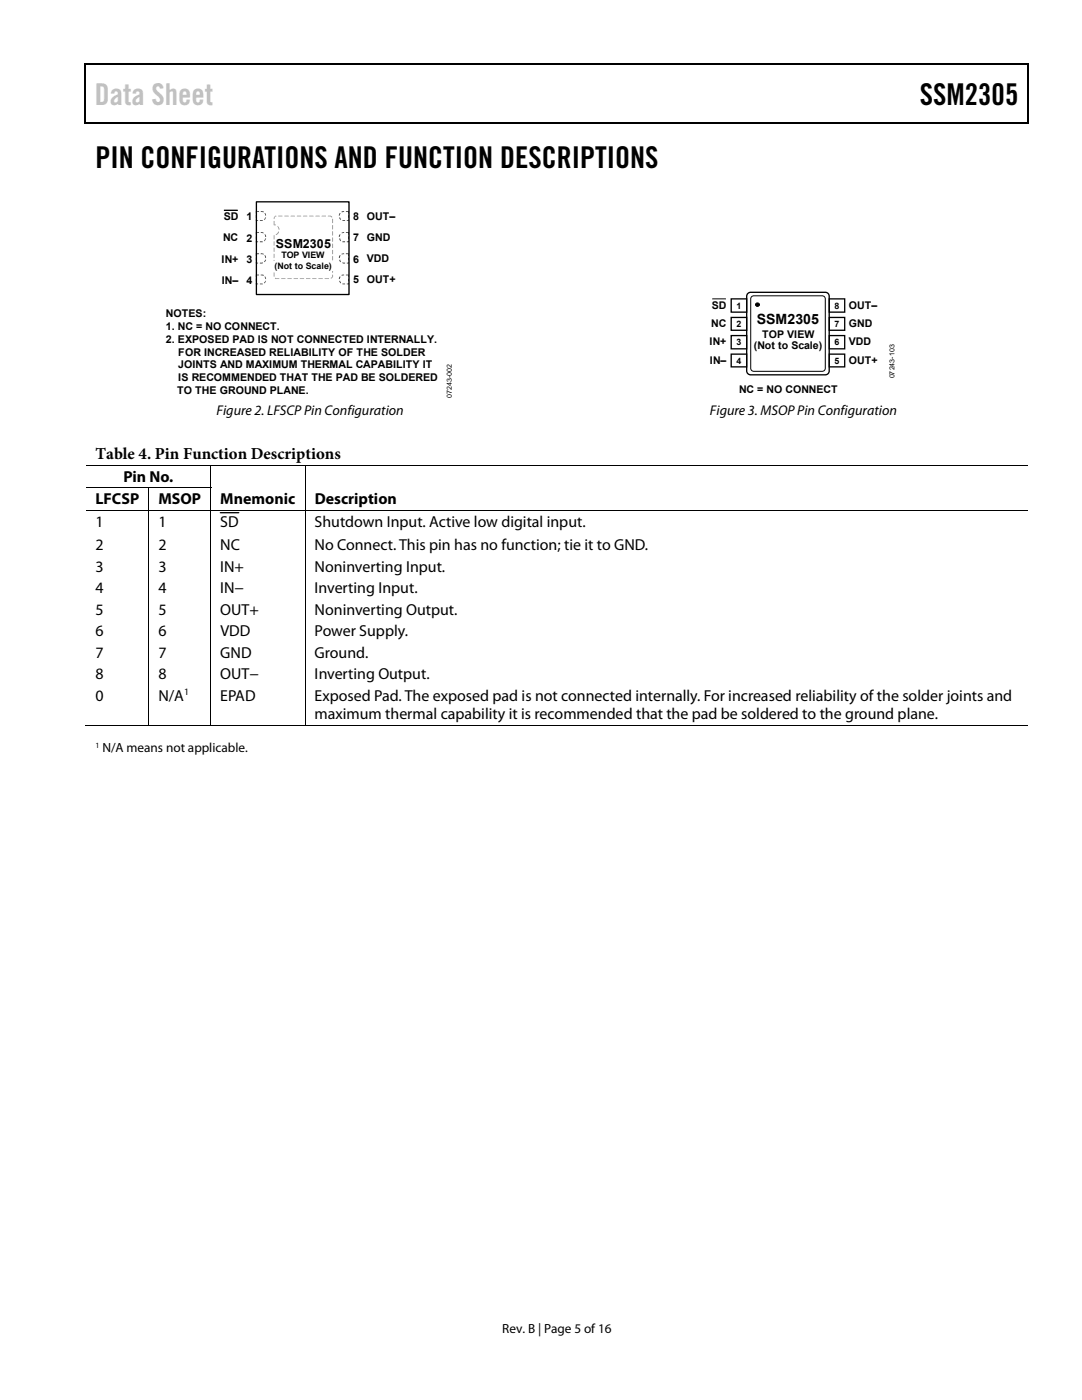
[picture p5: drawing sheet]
<svg xmlns="http://www.w3.org/2000/svg" width="216mm" height="279mm" viewBox="0 0 216 279" stroke-linecap="round" stroke-linejoin="round" font-family="sans-serif">
<defs><g id="words">
<text font-size="6" fill="#c0c0c0" x="18.9" y="21">Data Sheet</text>
<g font-size="6">
<text x="183.5" y="21">SSM2305</text>
<text x="19" y="33.6">PIN CONFIGURATIONS AND FUNCTION DESCRIPTIONS</text>
</g>
<text font-size="3.3" x="19" y="91.6">Table 4. Pin Function Descriptions</text>
<g font-size="3.2">
<text x="19" y="100.7">LFCSP</text>
<text x="24.6" y="96.1">Pin No.</text>
<text x="31.6" y="100.7">MSOP</text>
<text x="44" y="100.7">Mnemonic</text>
<text x="62.8" y="100.7">Description</text>
<text x="19" y="105.1">1</text>
<text x="31.6" y="105.1">1</text>
<text x="44" y="105.1">SD</text>
<text x="62.8" y="105.1">Shutdown Input. Active low digital input.</text>
<text x="19" y="109.8">2</text>
<text x="31.6" y="109.8">2</text>
<text x="44" y="109.8">NC</text>
<text x="62.8" y="109.8">No Connect. This pin has no function; tie it to GND.</text>
<text x="19" y="114.1">3</text>
<text x="19" y="118.4">4</text>
<text x="31.6" y="114.1">3</text>
<text x="31.6" y="118.4">4</text>
<text x="44" y="114.1">IN+</text>
<text x="44" y="118.4">IN−</text>
<text x="62.8" y="114.1">Noninverting Input.</text>
<text x="62.8" y="118.4">Inverting Input.</text>
<text x="19" y="122.7">5</text>
<text x="31.6" y="122.7">5</text>
<text x="44" y="122.7">OUT+</text>
<text x="62.8" y="122.7">Noninverting Output.</text>
<text x="19" y="127">6</text>
<text x="19" y="131.3">7</text>
<text x="31.6" y="131.3">7</text>
<text x="31.6" y="127">6</text>
<text x="44" y="131.3">GND</text>
<text x="44" y="127">VDD</text>
<text x="62.8" y="131.3">Ground.</text>
<text x="62.8" y="127">Power Supply.</text>
<text x="19" y="135.6">8</text>
<text x="31.6" y="135.6">8</text>
<text x="44" y="135.6">OUT−</text>
<text x="62.8" y="135.6">Inverting Output.</text>
<text x="19" y="139.8">0</text>
<text x="31.6" y="139.8">N/A</text>
<text x="44" y="139.8">EPAD</text>
<text x="62.8" y="139.9">Exposed Pad. The exposed pad is not connected internally. For increased reliability of the solder joints and</text>
<text x="62.8" y="143.4">maximum thermal capability it is recommended that the pad be soldered to the ground plane.</text>
</g>
<g font-size="2.8">
<text x="151" y="64.6">SSM2305</text>
<text x="43.2" y="82.8">Figure 2. LFSCP Pin Configuration</text>
<text x="141.6" y="82.8">Figure 3. MSOP Pin Configuration</text>
</g>
<g font-size="2.6">
<text x="20.4" y="150.1">N/A means not applicable.</text>
<text x="100.2" y="266">Rev. B | Page 5 of 16</text>
</g>
<text font-size="2.5" x="55" y="49.4">SSM2305</text>
<g font-size="2.1">
<text x="44.6" y="43.9">SD</text>
<text x="49.2" y="43.9">1</text>
<text x="70.4" y="44">8</text>
<text x="73.2" y="44">OUT–</text>
<text x="44.2" y="52.4">IN+</text>
<text x="44.5" y="48.2">NC</text>
<text x="49.2" y="52.5">3</text>
<text x="49.2" y="48.2">2</text>
<text x="70.4" y="48.1">7</text>
<text x="70.5" y="52.4">6</text>
<text x="73.2" y="48.1">GND</text>
<text x="73.2" y="52.3">VDD</text>
<text x="44.3" y="56.7">IN–</text>
<text x="49.2" y="56.7">4</text>
<text x="70.5" y="56.6">5</text>
<text x="73.2" y="56.4">OUT+</text>
<text x="33.1" y="63.3">NOTES:</text>
<text x="33.1" y="65.9">1. NC = NO CONNECT.</text>
<text x="141.9" y="65.3">NC</text>
<text x="142" y="61.6">SD</text>
<text x="169.4" y="61.6">OUT–</text>
<text x="169.4" y="65.3">GND</text>
<text x="33.1" y="68.4">2. EXPOSED PAD IS NOT CONNECTED INTERNALLY.</text>
<text x="35.6" y="71">FOR INCREASED RELIABILITY OF THE SOLDER</text>
<text x="141.6" y="68.9">IN+</text>
<text x="150.4" y="69.7">(Not to Scale)</text>
<text x="152.1" y="67.5">TOP VIEW</text>
<text x="169.4" y="68.9">VDD</text>
<text x="35.6" y="73.5">JOINTS AND MAXIMUM THERMAL CAPABILITY IT</text>
<text x="35.6" y="76.1">IS RECOMMENDED THAT THE PAD BE SOLDERED</text>
<text x="141.7" y="72.6">IN–</text>
<text x="169.4" y="72.6">OUT+</text>
<text x="35.3" y="78.6">TO THE GROUND PLANE.</text>
<text x="147.5" y="78.4">NC = NO CONNECT</text>
</g>
<text font-size="1.9" x="36.7" y="138.8">1</text>
<g font-size="1.8">
<text x="54.8" y="53.7">(Not to Scale)</text>
<text x="56.2" y="51.5">TOP VIEW</text>
<text x="147" y="61.6">1</text>
<text x="147" y="65.3">2</text>
<text x="166.5" y="61.6">8</text>
<text x="166.5" y="65.3">7</text>
<text x="147" y="68.9">3</text>
<text x="166.5" y="68.9">6</text>
<text x="147" y="72.6">4</text>
<text x="166.5" y="72.6">5</text>
</g>
<text font-size="1.6" x="19" y="149.2">1</text>
<g font-size="1.4">
<text x="178.5" y="75.5" transform="rotate(-90 178.5 75.5)">07243-103</text>
<text x="90.1" y="79.4" transform="rotate(-90 90.1 79.4)">07243-002</text>
</g>
</g></defs>
<path d="M16.9 12.7h.2v1h-.2zM205.1 12.7h.2v1h-.2zM205.1 12.7h.2v.3h-.2zM82.3 24.4h.2v.3h-.2zM205.1 24.4h.2v.3h-.2z" fill="#000"/>
<path d="M16.9 12.8h188.2M17 13.7v11M205.2 13.7v11M205.1 24.5h-188.2" fill="none" stroke="#000" stroke-width=".25"/>
<path d="M44.7 42h2.7" fill="none" stroke="#000" stroke-width=".2"/>
<g fill="#474747">
<path d="M51.9 43.9h.5l.1 .2h-.6zM51.1 43.8l.4 .1v.2h-.4zM52.9 43.4h.2l-.3 .5-.1-.2zM51.1 42.9h.1v.6h-.1zM52.7 42.6l.2-.1 .2 .5h-.2zM51.1 42.1h.6v.2h-.5v.3h-.1zM52 42.1l.7 .1-.1 .2-.6-.1z"/>
<path d="M51.9 48.2h.5l.1 .1h-.6zM51.1 48.1l.4 .1v.1h-.4zM52.9 47.5l.2 .1-.3 .6-.1-.2zM51.1 47.2h.1v.5h-.1zM52.7 46.8h.2l.2 .5h-.2zM51.1 46.3h.6v.2h-.5v.3h-.1zM52 46.3l.7 .2h-.7z"/>
<path d="M51.9 52.4l.5-.1 .1 .2-.6 .1zM51.1 52.3l.4 .1v.2h-.4zM52.9 51.8l.2 .1-.3 .4-.1-.1zM51.1 51.4h.1v.6h-.1zM52.7 51l.2-.1a.37 .37 0 0 1 0 .6zM51.1 50.5h.6v.2h-.5v.4h-.1zM52 50.5l.7 .2-.1 .1-.6-.1z"/>
<path d="M51.9 56.6h.5l.1 .1h-.6zM51.1 56.5l.4 .1v.1h-.4zM52.9 56h.2l-.3 .6-.1-.2zM51.1 55.6h.1v.5h-.1zM52.7 55.2h.2l.2 .5h-.2zM51.1 54.8h.6v.2h-.5v.2h-.1zM52 54.8l.7 .1-.1 .2-.6-.1z"/>
<path d="M69.2 43.9l.4-.1v.3h-.4zM68.3 43.9h.6v.2h-.6zM67.7 43.4h.2l.2 .3-.1 .2zM69.5 42.9h.1v.6h-.1zM67.8 42.5l.2 .1-.2 .4h-.2zM69 42.1h.6v.5h-.1v-.3h-.5zM68.1 42.2l.6-.1v.2l-.5 .1z"/>
<path d="M69.2 48.2l.4-.1v.2h-.4zM68.3 48.2h.6v.1h-.6zM67.7 47.6l.2-.1 .2 .5-.1 .2zM69.5 47.2h.1v.5h-.1zM67.8 46.8h.2l-.2 .5h-.2zM69 46.3h.6v.5h-.1v-.3h-.5zM68.1 46.5l.6-.2v.2z"/>
<path d="M68.3 52.3l.6 .1v.2h-.4zM69.2 52.4l.4-.1v.3h-.4zM67.7 51.9l.2-.1 .1 .5zM69.5 51.4h.1v.6h-.1zM67.8 50.9l.2 .1-.2 .5-.2-.1zM69 50.5h.6v.6h-.1v-.4h-.5zM68.1 50.7l.6-.2v.2l-.5 .1z"/>
<path d="M69.2 56.6l.4-.1v.2h-.4zM68.3 56.6h.6v.1h-.6zM67.7 56h.2l.2 .4-.1 .2zM69.5 55.6h.1v.5h-.1zM67.8 55.2h.2l-.2 .5h-.2zM69 54.8h.6v.4h-.1v-.2h-.5zM68.1 54.9l.6-.1v.2l-.5 .1z"/>
</g>
<path d="M64.8 55.5l.9 .1-.8 .1zM63.6 55.5l.8 .1-.8 .1zM62.3 55.5l.9 .1-.8 .1zM61.1 55.5l.9 .1-.8 .1zM59.8 55.5l.9 .1-.8 .1zM58.6 55.5l.9 .1-.8 .1zM57.4 55.5l.8 .1-.8 .1zM56.1 55.5l.9 .1-.8 .1zM54.9 55.4l.9 .2-.8 .1zM66.3 54.8a.37 .37 0 0 1 .1 .5 .37 .37 0 0 1-.4 .2l.2-.2zM54.6 54.4h.2l-.1 .8zM66.3 53.6l.2 .1-.1 .7zM54.6 53.1l.2 .1-.1 .8zM66.3 52.4h.2l-.1 .8zM54.6 51.9l.2 .1-.1 .8zM66.3 51.1l.2 .1-.1 .8zM54.6 50.7h.2l-.1 .8zM66.3 49.9h.2l-.1 .8zM54.6 49.4l.2 .1-.1 .8zM66.3 48.7h.2l-.1 .8zM54.6 48.2l.2 .1-.1 .7zM66.3 47.4l.2 .1-.1 .8zM54.6 46.9l.2 .1-.1 .8zM66.3 46.2h.2l-.1 .8zM55.5 46.3l.1-.1a.49 .49 0 0 1-.6 .6zM55.4 45.1l.4 .8-.2-.1-.3-.6zM66.3 44.9l.2 .1-.1 .8zM54.6 44.1l.2 .1v.6h.2v.2l-.4-.1zM66.3 43.7h.2l-.1 .8zM54.8 43.1l.2-.1 .2 .2-.3 .1-.2 .4v-.4zM65.5 43l.7 .1 .1 .3-.9-.2zM64.2 43h.8v.2h-.8zM63 43h.7l.1 .2h-.8zM61.8 43h.7l.1 .2h-.8zM60.5 43h.7l.1 .2h-.8zM59.3 43h.7l.1 .2h-.8zM58 43.1h.8zM56.8 43h.7l.1 .2h-.8zM55.5 43.1h.9z" fill="#989898"/>
<path d="M51.2 40.3h18.4v18.5h-18.4z" fill="none" stroke="#000" stroke-width=".27"/>
<g fill="#fff">
<path d="M54.3 52.2h.9v1.9h-.9z"/>
<path d="M65.7 52.2h1v1.8h-1z"/>
</g>
<g fill="#fff" stroke="#000" stroke-width=".26">
<path d="M145.9 59.6h3.1v2.7h-3.1z"/>
<path d="M145.9 63.4h3.1v2.5h-3.1z"/>
<path d="M145.9 67h3.1v2.6h-3.1z"/>
<path d="M145.9 70.7h3.1v2.5h-3.1z"/>
<path d="M165.5 59.6h3.1v2.7h-3.1z"/>
<path d="M165.5 63.4h3.1v2.5h-3.1z"/>
<path d="M165.5 67h3.1v2.6h-3.1z"/>
<path d="M165.5 70.7h3.1v2.5h-3.1z"/>
</g>
<path d="M149.2 58.6l.6-.3h13.8a1.71 1.71 0 0 1 1.8 .5l.1 14.1a1.71 1.71 0 0 1-.5 1.8l-14.1 .1a1.76 1.76 0 0 1-1.8-.5l-.1-15.2z" fill="none" stroke="#000" stroke-width=".26"/>
<g fill="none" stroke="#000" stroke-width=".2">
<path d="M142.1 59.6h2.7M150 59.2l.4-.2h12.7a1.47 1.47 0 0 1 1.5 .4l.1 13.1a1.5 1.5 0 0 1-.4 1.6h-12.9a1.47 1.47 0 0 1-1.6-.4v-14.1zM17.1 92.9h188M17.1 97.4h25.1M29.7 97.5v4.3M42.1 93v4.3M42.1 97.5v4.3M60.9 93v4.3M60.9 97.5v4.3M17.1 101.9h188M29.7 102v42.8M42.1 102v42.8"/>
<path d="M60.9 102v42.8M16.9 144.7h12.7M29.8 144.7h12.2M42.2 144.7h18.6M61 144.7h144.1"/>
</g>
<circle cx="151.2" cy="60.8" r=".38" fill="#000" stroke="#000" stroke-width=".2"/>
<path d="M60.8 97.3h.2v.2h-.2z" fill="#000"/>
<path d="M44 102.3h3.6" fill="none" stroke="#000" stroke-width=".25"/>
<use href="#words"/>
</svg>
